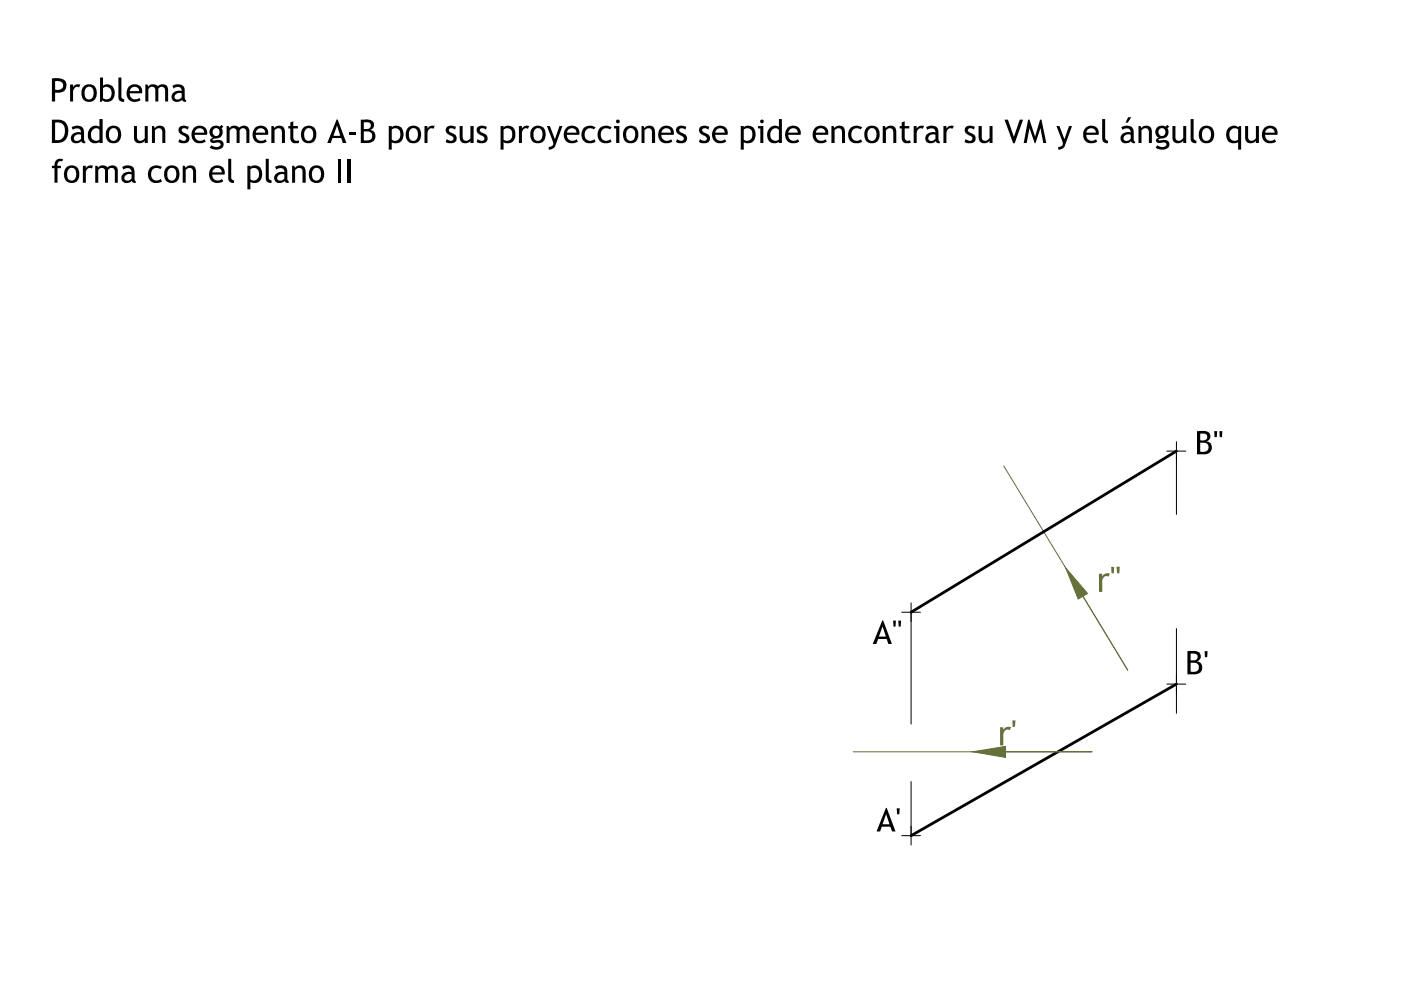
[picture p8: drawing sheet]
<svg xmlns="http://www.w3.org/2000/svg" width="297mm" height="210mm" viewBox="0 0 297 210" stroke-linecap="round" stroke-linejoin="round" font-family="sans-serif">
<path d="M247.4 95.6h4M249.4 93.7v15.4M191.2 129.8h4M193.2 127.8v25.7M247.4 145h4M249.4 143.1v3.9M191.2 177.2h4M193.2 175.2v4" fill="none" stroke="#000" stroke-width=".21"/>
<g fill="#000">
<path d="M257.4 91.4h.7l-.1 1.3h-.5zM258.5 91.4h.7l-.1 1.3h-.5zM189.4 131.6h.5v1.3h-.5zM190.5 131.6h.6l-.1 1.3h-.5zM255.4 138.1h.6l-.1 1.2h-.4zM190.1 171.4h.7l-.1 1.2h-.5z"/>
<path d="M253.8 91.4h1.9l.8 .6 .1 .9-.3 .4-.5 .3 .6 .2 .5 .6v1l-.6 .7-.6 .2h-1.9zM254.5 92v1.4l.9-.1a.74 .74 0 0 0 .5-1 .74 .74 0 0 0-1-.4zM254.5 93.9v1.9h.7l.6-.2 .4-.3v-.6a.93 .93 0 0 0-1.2-.8z"/>
<path d="M187.1 131.5h.1l1.9 5h-.8l-.3-1h-1.8l-.4 1h-.8zM187.1 132.8l-.7 2.2h1.4z"/>
<path d="M251.8 138.1h1.9l.5 .2 .3 .5a1.08 1.08 0 0 1-.7 1.4l.6 .2 .4 .5 .1 .3-.1 1-.9 .7-2.1 .1zM252.4 138.6v1.4h.6a.76 .76 0 0 0 .9-.9 .76 .76 0 0 0-1.1-.5zM252.4 140.5v1.9h1.1a.97 .97 0 0 0 .7-1.2 .97 .97 0 0 0-1.2-.7z"/>
<path d="M187.8 171.3h.2l1.9 5h-.8l-.3-1h-1.9l-.3 1h-.8zM187.9 172.6l-.8 2.2h1.5z"/>
</g>
<path d="M212.8 98.8l26.3 43.3-9.5-15.7" fill="none" stroke="#647239" stroke-width=".21"/>
<path d="M249.4 95.6l-56.2 34.2M249.4 145l-56.2 32.2" fill="none" stroke="#000" stroke-width=".59"/>
<path d="M226 120.5l4.6 5.3-2 1.2z" fill="#647239" stroke="#647239" stroke-width=".21"/>
<g fill="#647239">
<path d="M233 121.6h.7v.6l.7-.6h.9l-.3 .7a.94 .94 0 0 0-1 .1 .94 .94 0 0 0-.3 .9v2.2h-.7z"/>
<path d="M235.6 120.2h.6l-.1 1.4h-.4z"/>
<path d="M236.7 120.2h.7l-.1 1.4h-.4z"/>
</g>
<path d="M206.2 159.4l7-1.1v2.3z" fill="#647239" stroke="#647239" stroke-width=".21"/>
<path d="M180.9 159.4h50.6h-18.3" fill="none" stroke="#647239" stroke-width=".21"/>
<g fill="#647239">
<path d="M212 154.2h.7v.6l.6-.6 1.1-.1-.3 .7a.94 .94 0 0 0-1.4 1v2.2h-.7z"/>
<path d="M214.6 152.8h.7l-.1 1.3h-.5z"/>
</g>
<path d="M249.4 133.3v17.9M193.2 165.7v11.5" fill="none" stroke="#000" stroke-width=".21"/>
<g fill="#000">
<path d="M14.9 17.9h.6v.6l.6-.6h.9l-.2 .7a.88 .88 0 0 0-1 0 .88 .88 0 0 0-.3 .9v2h-.6zM11.8 34.1l.7-.4h.6l.3 .1-.2 .4a.73 .73 0 0 0-.8 .1 .73 .73 0 0 0-.2 .9h.7v.5h-.7v3h-.6v-3h-.6v-.5h.6zM17.6 35.2h.6v.5l.6-.6h.9l-.2 .6a.88 .88 0 0 0-1 .1 .88 .88 0 0 0-.3 .9v2h-.6zM20.2 35.2h.4l.2 .3 .7-.4 .9 .1 .4 .3 .8-.4 1 .2 .4 .7v2.7h-.7v-2.2a.75 .75 0 0 0-.5-.9 .75 .75 0 0 0-.9 .5v2.6h-.6v-2.5a.76 .76 0 0 0-.7-.6 .76 .76 0 0 0-.8 .5v2.6h-.6zM25.1 16.4h.6v4.2l.3 .3 .3 .2v.5l-.9-.2-.3-.6zM28.4 26.7h.6v2.4a.84 .84 0 0 0 .8 .8 .84 .84 0 0 0 .9-.6v-2.6h.6v3.6h-.6v-.5l-.6 .5-.6 .1a1.1 1.1 0 0 1-1.1-1.3zM31.7 35.7l.4-.3 .8-.3h.5l.9 .3-.3 .5-.8-.3a1.37 1.37 0 0 0-.9 2.2l.3 .3 .5 .2 1-.4 .2 .6-.4 .2-1.2 .1-.9-.5-.4-1v-.9zM32.2 26.7h.4l.3 .5 .3-.4 .5-.2 .7 .1 .4 .4 .3 .6v2.6h-.7v-2.3a.81 .81 0 0 0-.6-.8 .81 .81 0 0 0-.9 .5v2.6h-.7zM30.8 17.9h.4l.3 .4 .6-.4h.8l.6 .4 .7-.4 .9 .1 .4 .4 .1 .5v2.6h-.6v-2.3a.75 .75 0 0 0-.6-.8 .75 .75 0 0 0-.8 .5v2.6h-.7v-2.5a.78 .78 0 0 0-.7-.6 .78 .78 0 0 0-.7 .5v2.6h-.7zM38 27.1l.6-.4h.8l.6 .2-.2 .5a.68 .68 0 0 0-.8-.2 .68 .68 0 0 0-.5 .5l.3 .3 .9 .5 .4 .6a1.22 1.22 0 0 1-1.7 1.2l-.6-.2 .3-.6 .5 .3a.57 .57 0 0 0 .9-.3 .57 .57 0 0 0-.6-.7l-.6-.4a1.05 1.05 0 0 1-.3-1.3zM38.7 35.2h.5l.2 .4 .4-.4 .3-.1h.7l.5 .3 .3 .7v2.6h-.7v-2.4a.81 .81 0 0 0-.7-.7 .81 .81 0 0 0-.8 .4v2.7h-.7zM48.4 33.7h.6v4.1l.3 .4h.3v.6l-.9-.2-.3-.6z"/>
<path d="M48 26.7h.5l.2 .4 .7-.5 .8 .1 .5 .4 .7-.4 .9 .1 .4 .3 .2 .5v2.7h-.7v-2.3a.74 .74 0 0 0-.6-.8 .74 .74 0 0 0-.8 .5v2.6h-.6v-2.6a.79 .79 0 0 0-.7-.5 .79 .79 0 0 0-.8 .5v2.6h-.7zM56.3 33.7h.7v4.1l.2 .4h.4v.6l-.9-.2-.4-.6zM57.5 26.7h.5l.2 .5 .3-.3 .5-.3 .6 .1 .5 .3 .3 .8v2.5h-.6l-.1-2.5a.8 .8 0 0 0-.7-.6 .8 .8 0 0 0-.8 .5v2.6h-.7zM61.6 26l.6-.3v1h1v.5h-1v1.8a.71 .71 0 0 0 .3 .8 .71 .71 0 0 0 .8-.1l.1 .6-.8 .1a1.02 1.02 0 0 1-1-1.1v-2.1h-.5v-.5h.5zM61.9 35.2h.5l.2 .4 .3-.4 .4-.1h.6l.5 .2 .4 1.1v2.3h-.7v-2.4a.84 .84 0 0 0-.7-.7 .84 .84 0 0 0-.8 .4v2.7h-.7zM71.7 33.8h.6v4.9h-.6zM73.6 33.8h.7v4.9h-.7zM74 28h1.4v.6h-1.4zM90 26.7h.6v.6l.6-.6h1l-.3 .6a.88 .88 0 0 0-.9 .1 .88 .88 0 0 0-.4 .9v2h-.6zM94.7 27l.7-.4 1.2 .3-.1 .6-.4-.2a.5 .5 0 0 0-.8 0 .5 .5 0 0 0 .2 .7l1 .5 .3 .7a1.28 1.28 0 0 1-1.8 1.1l-.5-.2 .2-.6 .5 .3a.57 .57 0 0 0 1-.3 .57 .57 0 0 0-.6-.7l-.9-.6a.93 .93 0 0 1 0-1.2zM97.5 26.7h.6v2.5a.83 .83 0 0 0 .8 .7 .83 .83 0 0 0 .8-.6v-2.6h.7v3.6h-.7v-.5l-.2 .3-.6 .3-.8-.1-.5-.4-.1-.7zM101.2 27l.8-.4 1.2 .3-.2 .6-.3-.2a.51 .51 0 0 0-.8 0 .51 .51 0 0 0 .1 .7l1.2 .7 .2 .9-.4 .6-.5 .2h-.8l-.7-.3 .3-.6 .5 .3a.56 .56 0 0 0 .9-.3 .56 .56 0 0 0-.5-.7l-.8-.5a.93 .93 0 0 1-.2-1.3z"/>
<path d="M110 26.7h.7v.6l.5-.6h1l-.3 .6a.88 .88 0 0 0-.9 .1 .88 .88 0 0 0-.3 .9v2h-.7zM116 26.7h.6l1 2.8 1-2.8h.7l-1.7 4.5-.6 .4-.7 .1 .1-.5a.9 .9 0 0 0 .9-.5 .9 .9 0 0 0-.2-1.1zM123.7 27.3l.4-.4 .8-.3 .7 .1 .6 .3-.3 .4-.6-.2-.8 .1-.5 .6v.9l.2 .6 .3 .3 .8 .2 .7-.4 .3 .6-.8 .3h-.9l-.9-.6-.4-1v-.8zM127.1 27.3l.5-.4 .7-.3 .6 .1 .8 .3-.4 .4-.6-.2-.8 .1-.4 .5-.1 .5v.8l.4 .5 .9 .3 .7-.4 .3 .6-.8 .3h-.8l-1-.6-.4-.9v-.9zM136 26.7h.4l.3 .5 .3-.4 .5-.2 .6 .1 .5 .4 .3 1v2.2h-.7v-2.5a.83 .83 0 0 0-.7-.6 .83 .83 0 0 0-.8 .5v2.6h-.7zM143.5 27l.7-.4 .7 .1 .6 .2-.3 .5a.68 .68 0 0 0-.7-.2 .68 .68 0 0 0-.5 .5l.3 .3 .9 .5 .4 .6a1.22 1.22 0 0 1-1.8 1.2l-.5-.2 .3-.6 .5 .3a.57 .57 0 0 0 .9-.3 .57 .57 0 0 0-.6-.7l-.6-.4a.95 .95 0 0 1-.3-1.4zM148.3 27.1l.6-.4h.9l.6 .2-.3 .5a.68 .68 0 0 0-.7-.2 .68 .68 0 0 0-.5 .5l.2 .3 1 .5 .4 .6a1.22 1.22 0 0 1-1.8 1.2l-.5-.2 .2-.6 .5 .3a.57 .57 0 0 0 .9-.3 .57 .57 0 0 0-.5-.7l-.6-.4a1.05 1.05 0 0 1-.4-1.3zM176.3 26.7h.4l.3 .5 .2-.3 .6-.3 .6 .1 .5 .3 .3 .8v2.5h-.7v-2.5a.8 .8 0 0 0-.7-.6 .8 .8 0 0 0-.8 .5v2.6h-.7zM180.3 27.2l.4-.3 .7-.3 .7 .1 .7 .3-.3 .4-.6-.2-.8 .1-.6 .9 .1 .9 .3 .5 .9 .3 .7-.4 .3 .6-.8 .3h-.8l-1-.6-.4-.9v-.7zM187.2 26.7h.4l.2 .5 .4-.4 .4-.2 .8 .1 .4 .3 .2 .8v2.5h-.6v-2.5a.8 .8 0 0 0-.7-.6 .8 .8 0 0 0-.9 .5v2.6h-.6zM191.2 26l.6-.3v1h1v.5h-1v1.8a.71 .71 0 0 0 .3 .8 .71 .71 0 0 0 .9-.1l.1 .6-.9 .1a1.02 1.02 0 0 1-1-1.1v-2.1h-.4v-.5h.4zM193.7 26.7h.7v.6l.5-.6h1l-.3 .6a.88 .88 0 0 0-.9 .1 .88 .88 0 0 0-.3 .9v2h-.7z"/>
<path d="M200 26.7h.7v.6l.5-.6h1l-.3 .6a.88 .88 0 0 0-.9 .1 .88 .88 0 0 0-.3 .9v2h-.7zM204.7 27.1l.7-.5 1.3 .3-.2 .6-.4-.2a.5 .5 0 0 0-.8 0 .5 .5 0 0 0 .3 .8l.9 .4 .3 .7a1.2 1.2 0 0 1-1.7 1.1l-.6-.2 .2-.6 .6 .3a.57 .57 0 0 0 .9-.3 .57 .57 0 0 0-.6-.7l-.6-.4a.94 .94 0 0 1-.3-1.3zM207.5 26.7h.7v2.3a.84 .84 0 0 0 .7 .9 .84 .84 0 0 0 .9-.6v-2.6h.6v3.6h-.6v-.5l-.4 .4-.4 .2-.9-.1-.5-.6zM213 25.4h.7l1.3 3.6 1.2-3.6h.7l-1.8 5h-.3zM218 25.4h.3l1.2 3.6 1-3.6h.3l1 4.9h-.6l-.6-3.2-1.1 3.3h-.1l-1.1-3.3-.6 3.2h-.7zM224 26.7h.6l1.1 2.8 1-2.8h.6l-1.5 4.3-.6 .6-.8 .1v-.5l.3-.1a.82 .82 0 0 0 .5-1.3zM233.7 25.2h.6v4.1l.2 .4 .4 .1v.6l-.8-.2-.4-.5zM241.4 26.7h.4l.2 .5 .4-.4 .4-.2 .8 .1 .4 .3 .2 .7v2.6h-.6l-.1-2.5a.8 .8 0 0 0-.7-.6 .8 .8 0 0 0-.8 .5v2.6h-.6zM248.6 26.7h.6v2.3a.84 .84 0 0 0 .7 .9 .84 .84 0 0 0 1-.6v-2.6h.6v3.6h-.6v-.5l-.4 .4-.5 .2-.8-.1-.5-.6zM252.4 25.2h.7v4.2l.3 .4h.3v.6l-.9-.2-.4-.6zM264 26.7h.6v2.4a.84 .84 0 0 0 .8 .8 .84 .84 0 0 0 .9-.6v-2.6h.6v3.6h-.6v-.5l-.6 .5-.6 .1a1.1 1.1 0 0 1-1.1-1.3z"/>
<path d="M11 16.6h1.4l.8 .1 .7 .6 .2 .5-.1 1-.5 .6-.8 .3h-1v1.8h-.7zM11.7 17.2v1.8l.7 .1 .6-.2 .4-.6-.1-.7-.6-.4z"/>
<path d="M17.8 18.3l.7-.4h.8l.5 .2 .5 .5 .2 1-.1 .9-.2 .5-.5 .4-1.1 .2-.5-.2-.5-.4-.3-.8v-.9zM18.3 18.6l-.4 .7 .1 1.2 .5 .5h.8l.3-.3 .2-.5 .1-.7-.2-.7-.6-.4z"/>
<path d="M27.2 18.6l1-.7 1.1 .1 .5 .4 .3 .7v.7h-2.6l.2 .8 .4 .4 .8 .1 .6-.3 .3 .5-.9 .3h-.7l-.5-.2-.5-.4-.4-.9v-.7zM27.9 18.6l-.4 .7h2l-.1-.5-.3-.3-.6-.1z"/>
<path d="M11 25.4l2.1 .1 .8 .5 .4 .6 .2 .8-.1 1.4-.4 .7-.7 .6-1 .2h-1.3zM11.7 26v3.7h.9l.5-.3 .5-.7 .1-1.6-.2-.5-.5-.5z"/>
<path d="M13.9 35.7l.7-.5 .9-.1 .7 .2 .4 .4 .2 .8v.9l-.2 .7-.4 .4-.6 .3h-.7l-.6-.2-.5-.5-.2-.5-.1-.8zM14.7 35.7l-.3 .4-.2 1 .3 .9 .4 .2a1.18 1.18 0 0 0 1.2-1.6l-.1-.5-.3-.4-.6-.1z"/>
<path d="M15.2 27l.9-.4 .7 .1 .7 .3 .3 .7v1.9l.3 .8a.77 .77 0 0 1-.9-.5l-.6 .4-.8 .1-.5-.3-.3-.5 .1-.8 .5-.5 1.1-.3a.29 .29 0 0 0 .5 0 .29 .29 0 0 0-.2-.5l-.4-.3h-.6l-.5 .3zM16 28.7a.68 .68 0 0 0-.2 1 .68 .68 0 0 0 1 0l.4-.3v-.9h-.5z"/>
<path d="M19.1 27.1l1-.5 .6 .1 .4 .2v-1.7h.7v5.1h-.7l-.1-.2-.5 .3h-.7l-.8-.5-.3-.7-.1-.9zM19.9 27.3l-.6 .7v.9l.3 .7 .7 .3 .8-.3v-2.1a.9 .9 0 0 0-1.2-.2z"/>
<path d="M21.2 16.4h.6v1.8l.6-.3h.6l.6 .2 .6 .8 .1 .9-.1 .8-.8 .9-1 .1-.7-.3-.2 .3h-.3zM21.8 18.6v2.2l.5 .3h.5l.7-.4 .2-.8-.1-.8-.5-.5a1.01 1.01 0 0 0-1.3 0z"/>
<path d="M22.9 27.1l.6-.4 .8-.1 .7 .3 .3 .3 .3 .6 .1 1-.3 .8-.4 .6-.6 .2-.9-.1-.8-.6-.3-.8v-.8zM23.5 27.4l-.3 .5-.1 1.1 .4 .7 .5 .2a1.38 1.38 0 0 0 .9-2.1l-.5-.6-.4-.1z"/>
<path d="M25.9 35.4l.6-.3h.8l.6 .1 .4 .3 .2 .9v1.7l.3 .7a.77 .77 0 0 1-.9-.5l-.4 .4-.6 .1a1.17 1.17 0 0 1-1.2-1.3 1.17 1.17 0 0 1 1.4-1l.3-.1a.29 .29 0 0 0 .5 0 .29 .29 0 0 0-.2-.4l-.1-.3-.5-.1-.9 .4zM26.7 37.1a.68 .68 0 0 0-.2 1.1 .68 .68 0 0 0 1.1 0l.3-.3v-.9l-.6-.1z"/>
<path d="M35.2 35.6l.6-.4 .9-.1 .7 .2 .4 .5 .3 .9-.1 .7-.2 .7-.4 .4-.6 .3h-.7l-.6-.2-.4-.5-.3-.7v-.9zM35.9 35.8l-.4 .7v.9l.3 .7 .4 .1a1.23 1.23 0 0 0 1.1-1.7l-.2-.6-.4-.3h-.3z"/>
<path d="M36.5 18.2l.8-.3h.8l.8 .4 .3 .6v1.9l.3 .5v.3a.7 .7 0 0 1-.9-.5l-.7 .5h-.7l-.6-.3-.2-.6 .1-.8 .5-.5 .7-.2 .8 .1a.93 .93 0 0 0-.6-.9 .93 .93 0 0 0-1.1 .4zM37.4 19.9a.7 .7 0 0 0-.2 1.1 .7 .7 0 0 0 1.1-.1l.2-.2v-.9l-.6-.1z"/>
<path d="M41.1 27.1l1-.5 .7 .1 .8 .4 .3 .9v.6h-2.6l.1 .7 .3 .3 .8 .3 .8-.4 .3 .5-.1 .1-.7 .3h-.8l-.7-.3-.4-.5-.3-.5v-.8l.1-.6zM41.7 27.4l-.4 .7 2-.1a1.01 1.01 0 0 0-1.6-.6z"/>
<path d="M44.7 27.1l.9-.5 1 .3 .3-.4 .5 .4-.4 .2 .2 .6v.6l-.3 .6-.5 .3-1 .2-.4 .2 .3 .2 1.4-.1a1.05 1.05 0 0 1 .7 1.3 1.05 1.05 0 0 1-1.3 .7h-.8l-.9-.4 .4-.5 .7 .3 .5 .1a.52 .52 0 0 0 .7-.3 .52 .52 0 0 0-.2-.6h-1a.6 .6 0 0 1-.8-.1 .6 .6 0 0 1 0-.8l.5-.2-.5-.3-.3-.5v-.8zM45 28a.8 .8 0 0 0 1.6 0 .8 .8 0 0 0-1.6 0z"/>
<path d="M44.7 35.7l.4-.4 .7-.2 .9 .1 .6 .4 .3 .6v.8h-2.6l.1 .7 .3 .3 .8 .3 .8-.4 .3 .5-.1 .1-.8 .3h-.7l-.8-.4-.4-.5-.2-.6 .1-.8zM45.3 35.9l-.3 .6h2v-.1a.98 .98 0 0 0-1.7-.5z"/>
<path d="M52.5 35.2h.6v.2l.7-.3 .9 .1 .5 .4 .4 1.1-.2 1.2-.6 .7-1.2 .2-.5-.3v1.6h-.6zM53.1 35.8v2.2l.6 .3 .7-.2 .4-.4 .1-.5-.2-1.2-.7-.4h-.4z"/>
<path d="M54 27.2l.4-.3 .6-.3 .8 .1 .7 .4 .4 .7-.1 .8h-2.6l.1 .5 .4 .5 .8 .3 .8-.4 .3 .5-.1 .1-.8 .3h-.8l-.9-.5-.4-1.1v-.8zM54.6 27.4l-.4 .7h2a.98 .98 0 0 0-.6-.8 .98 .98 0 0 0-1 .1z"/>
<path d="M58.3 35.4l.7-.3h.8l.9 .4 .2 .6v1.9l.3 .5v.3a.7 .7 0 0 1-.8-.5l-.7 .4-.8 .1-.4-.2-.3-.5-.1-.6 .2-.4 .6-.5 .9-.2a.3 .3 0 0 0 .5 0 .3 .3 0 0 0-.1-.4l-.2-.3-.5-.1-.9 .4zM59.1 37.1l-.1 .1a.68 .68 0 0 0-.1 1 .68 .68 0 0 0 1 0l.4-.3v-.9l-.6-.1z"/>
<path d="M64.2 27.2l.6-.4 .9-.2 .7 .3 .4 .4 .3 .7v1l-.3 .7-.4 .4-.6 .3h-.7l-.5-.2-.5-.6-.3-1.2zM64.9 27.3l-.4 .7 .1 1.2 .3 .5 .5 .2a1.37 1.37 0 0 0 .9-2l-.4-.7-.5-.1z"/>
<path d="M65.8 35.7l.7-.5 .9-.1 .7 .2 .4 .5 .2 .6v1l-.2 .7-.4 .4-.6 .3h-.7l-.6-.2-.5-.5-.3-1.2zM66.6 35.7l-.3 .4-.2 1 .2 .8 .5 .3a1.18 1.18 0 0 0 1.2-1.6l-.1-.5-.3-.4-.6-.1z"/>
<path d="M71.4 25.3h.2l1.8 5h-.7l-.4-1h-1.8l-.4 1h-.7zM71.5 26.6l-.8 2.2h1.4z"/>
<path d="M76.5 25.4h1.8l.5 .2 .4 .4v.9l-.3 .4-.4 .2 .8 .5 .3 .5v.7l-.3 .6-.6 .4-2.2 .1zM77.1 25.9v1.5l1.1-.1 .4-.5a.79 .79 0 0 0-.3-.8 .79 .79 0 0 0-.8-.1zM77.1 27.9v1.8h1.2a.96 .96 0 0 0 .6-1.2 .96 .96 0 0 0-1.2-.6z"/>
<path d="M82.4 26.7h.7v.3l.6-.4 .8 .1 .7 .4 .4 1.2-.2 1.2-.6 .7-1.3 .2-.4-.3v1.6h-.7zM83.1 27.5v2.1l.8 .3 .8-.5 .2-.6-.2-1.1-.6-.5a.96 .96 0 0 0-1 .3z"/>
<path d="M86.4 27.1l1-.5 .7 .1 .8 .4 .3 .8 .1 .9-.3 .8-.4 .6-.6 .2h-.7l-.5-.2-.5-.5-.3-.8v-.8zM87 27.4l-.3 .7v1l.3 .6 .6 .2a1.42 1.42 0 0 0 .9-2.1l-.5-.6h-.6z"/>
<path d="M106.1 26.7h.7v.3l.7-.4 .8 .1 .7 .6 .3 .7-.1 1.2-.6 .9-.6 .3h-.7l-.5-.3v1.6h-.7zM106.8 27.5v2.1l.8 .3 .7-.3 .3-.7-.1-1.2-.6-.5a1.05 1.05 0 0 0-1.1 .3z"/>
<path d="M112.9 27.1l.6-.4 .8-.1 .7 .3 .3 .3 .3 .6 .1 1-.3 .8-.4 .6-.6 .2-.9-.1-.8-.6-.3-.8v-.8zM113.5 27.4l-.3 .5-.1 1.1 .4 .7 .5 .2a1.38 1.38 0 0 0 .9-2.1l-.5-.6-.4-.1z"/>
<path d="M120.1 27.1l.6-.4 .8-.1 .6 .3 .5 .4 .3 .7-.1 .6h-2.6l.1 .5 .4 .6 .8 .2 .8-.4 .2 .5-.1 .1-.7 .3h-.8l-.6-.2-.5-.6-.3-.5v-.7l.1-.6zM120.5 27.4l-.3 .7 2-.1a1.01 1.01 0 0 0-1.7-.6z"/>
<path d="M130.6 25.7a.4 .4 0 0 1 .8 0 .4 .4 0 0 1-.8 0zM130.2 26.7h1.1v3.6h-.7v-3.1h-.4z"/>
<path d="M132.4 27.3l.5-.5 .6-.2 .7 .1 .7 .4 .4 .8v1l-.5 1.1-.5 .3-1 .1-.5-.2-.4-.4-.3-1v-.8zM133 27.5l-.2 .7v.9l.3 .6 .5 .2a1.27 1.27 0 0 0 1-1.9l-.1-.5-.5-.3a.89 .89 0 0 0-1 .3z"/>
<path d="M140.1 27.1l.7-.4 .7-.1 .7 .3 .5 .4 .2 .7-.1 .6h-2.6l.1 .5 .4 .6 .8 .2 .8-.4 .2 .5-.1 .1-.7 .3h-.8l-.6-.2-.5-.6-.2-.5v-1zM140.6 27.4l-.3 .7 1.9-.1a1.01 1.01 0 0 0-1.6-.6z"/>
<path d="M151.4 27.2l1-.6 .8 .1 .7 .4 .4 .6v.9h-2.7l.2 .7 .2 .3 .9 .3 .8-.4 .3 .5-.2 .1-.7 .3h-.8l-.5-.2-.5-.6-.3-.5v-.8zM152 27.4l-.3 .7 2-.1a1.01 1.01 0 0 0-1.7-.6z"/>
<path d="M157.1 26.7h.6v.3l.7-.4 .8 .1 .6 .4 .4 1.1-.2 1.3-.6 .7-1.2 .2-.5-.3v1.6h-.6zM157.7 27.5v2.1l.8 .3 .8-.5 .2-.6-.2-1.2-.6-.4a.96 .96 0 0 0-1 .3z"/>
<path d="M161.2 25.7a.39 .39 0 0 1 .7 0 .39 .39 0 0 1-.7 0zM160.7 26.7h1.1v3.6h-.6v-3.1h-.5z"/>
<path d="M163.1 27.2l1-.6 .6 .1 .4 .2v-1.7h.7v5.1h-.7v-.2l-.6 .3h-.7l-.8-.6-.3-.5-.1-1zM163.8 27.4l-.4 .7v1l.4 .6 .5 .2 .5-.1 .3-.2v-2.1a.98 .98 0 0 0-1.3-.1z"/>
<path d="M166.9 27.2l.4-.3 .6-.3 .8 .1 .7 .4 .3 .5v1h-2.6l.2 .7 .2 .3 .9 .3 .8-.4 .3 .5-.2 .1-.7 .3h-.8l-.9-.5-.4-1.1v-.9zM167.5 27.4l-.4 .7 2-.1a.97 .97 0 0 0-.6-.8 .97 .97 0 0 0-1 .2z"/>
<path d="M172.8 27.2l.3-.3 .7-.3 .7 .1 .8 .4 .3 .7v.8h-2.6v.5l.4 .5 .8 .3 .8-.4 .3 .5-.1 .1-.7 .3h-.8l-.9-.5-.5-1.1v-.8zM173.4 27.4l-.4 .7h2a.98 .98 0 0 0-.6-.8 .98 .98 0 0 0-1 .1z"/>
<path d="M183.6 27.2l.6-.4 .9-.2 .7 .3 .4 .4 .3 .7v1l-.3 .7-.4 .4-.5 .3h-.8l-.5-.2-.5-.5-.3-1.2zM184.4 27.3l-.5 .7 .1 1.2 .3 .5 .6 .2a1.37 1.37 0 0 0 .9-2l-.5-.7-.5-.1z"/>
<path d="M196.3 27l1-.4 .9 .1 .5 .3 .3 .8v1.8l.3 .5v.3a.79 .79 0 0 1-.9-.5l-.5 .4-.9 .1-.7-.5-.1-.4 .1-.7 .3-.4 .8-.4 .9 .1a.93 .93 0 0 0-.6-.9 .93 .93 0 0 0-1.1 .3zM197.1 28.7v.1a.68 .68 0 0 0-.1 1 .68 .68 0 0 0 1-.1l.3-.3v-.9h-.5z"/>
<path d="M230.2 27.1l.7-.4 .7-.1 .7 .3 .4 .4 .3 .7-.1 .6h-2.6l.2 .7 .3 .4 .8 .2 .8-.4 .2 .5-.1 .1-.7 .3h-.8l-.6-.2-.5-.6-.2-.6v-.9zM230.7 27.4l-.4 .7 2-.1a1.01 1.01 0 0 0-1.6-.6z"/>
<path d="M237.7 27l1-.4 .7 .1 .6 .3 .3 .6 .1 2 .3 .5v.3a.79 .79 0 0 1-.9-.5l-.6 .4-.9 .1-.4-.3-.3-.5 .1-.8 .4-.5 1-.3 .5 .1a.88 .88 0 0 0-.5-.9 .88 .88 0 0 0-1.1 .3zM238.5 28.7a.68 .68 0 0 0-.1 1.1 .68 .68 0 0 0 1-.1l.3-.3v-.9h-.5zM239.2 24.9h.7l-.8 1.1h-.5z"/>
<path d="M245.2 27.1l.3-.2 .6-.3 1 .3 .4-.4 .4 .4-.4 .2 .2 .6v.6l-.3 .6-.5 .4-1.1 .1-.2 .2 .2 .2 1.3-.1a1.03 1.03 0 0 1 .8 1.2 1.03 1.03 0 0 1-1.2 .8h-.9l-.8-.4 .4-.5 .6 .3 .5 .1a.52 .52 0 0 0 .7-.3 .52 .52 0 0 0-.1-.6h-1.1a.6 .6 0 0 1-.7-.1 .6 .6 0 0 1-.1-.8l.5-.2-.4-.3-.3-.5v-.8zM245.6 28a.8 .8 0 0 0 1.6 0 .8 .8 0 0 0-1.6 0z"/>
<path d="M254.6 27.2l.4-.4 .6-.2 .7 .1 .7 .4 .4 .8v.9l-.2 .8-.5 .6-.5 .2h-.8l-.5-.2-.4-.5-.3-.8v-.8zM255.1 27.4l-.3 .8 .1 .9 .3 .6 .5 .2a1.27 1.27 0 0 0 1-1.9l-.2-.5-.4-.3h-.6z"/>
<path d="M260.4 27.1l1.1-.5h.4l.7 .4 .1-.3h.4v5h-.6v-1.6l-.5 .3-1-.1-.8-.7-.2-1.3zM261.1 27.4l-.5 .9 .3 1.1 .7 .5 .8-.2 .1-2.3-.5-.2h-.6z"/>
<path d="M268 27.2l.4-.3 .6-.3 .7 .1 .8 .4 .3 .5v1h-2.6l.2 .7 .2 .3 .9 .3 .8-.4 .3 .5-.2 .1-.7 .3h-.8l-.8-.5-.6-1.1 .1-.9zM268.6 27.4l-.4 .7h2.1l-.1-.1a.98 .98 0 0 0-1.6-.6z"/>
</g>
</svg>
